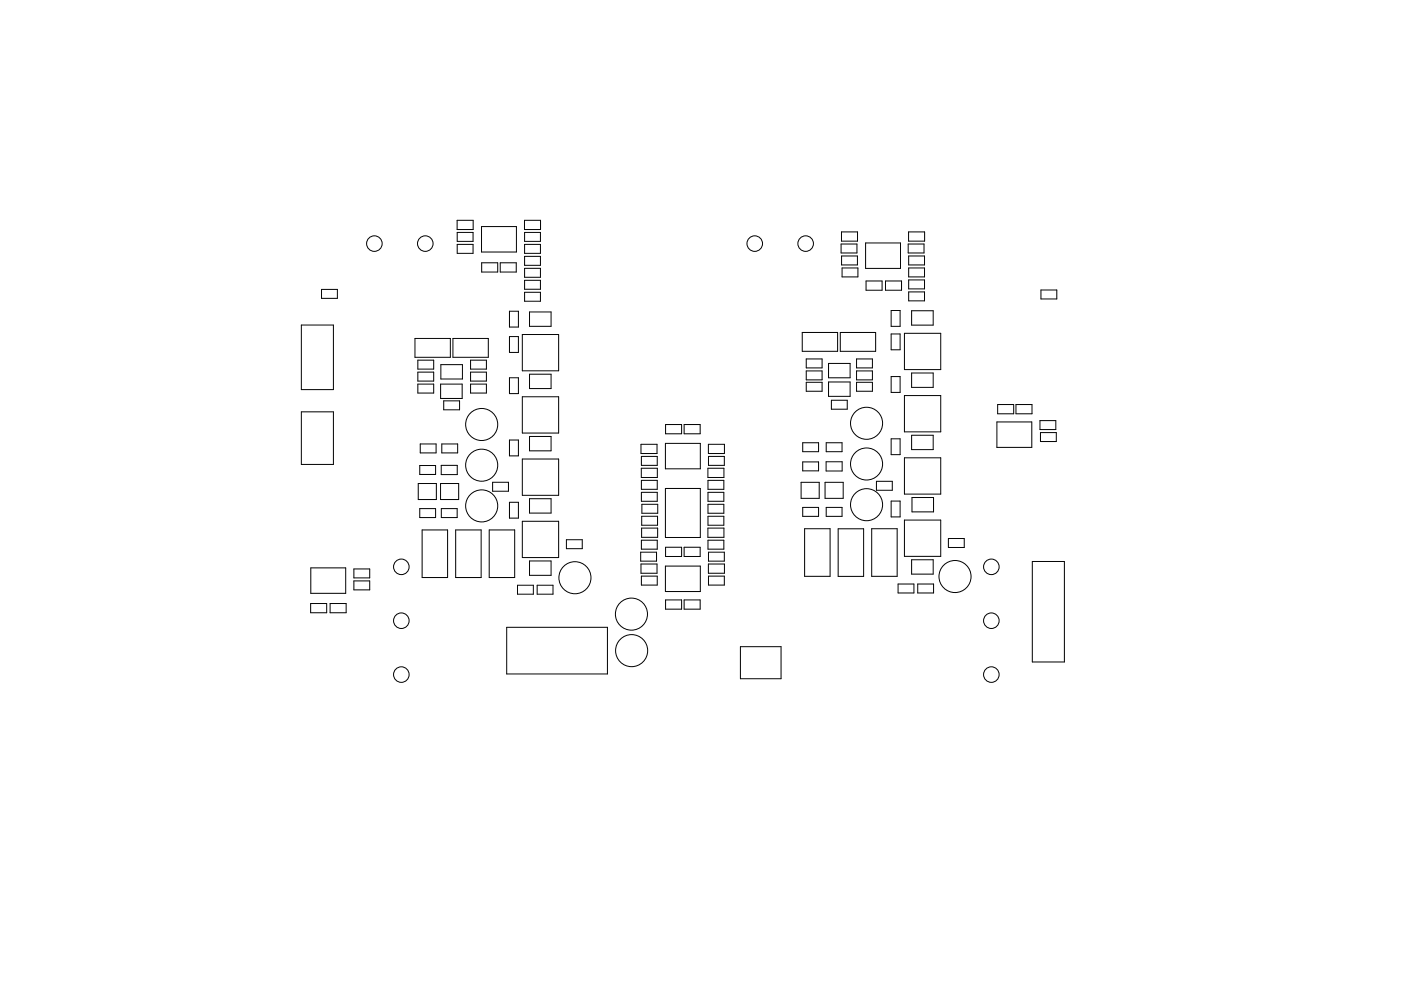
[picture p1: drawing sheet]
<svg xmlns="http://www.w3.org/2000/svg" width="297mm" height="210mm" viewBox="0 0 297 210" stroke-linecap="round" stroke-linejoin="round" font-family="sans-serif">
<g fill="none" stroke="#000" stroke-width=".21">
<path d="M96.9 46.7h3.4v2h-3.4zM96.9 49.3h3.4v1.9h-3.4zM96.9 51.9h3.4v1.9h-3.4zM102.1 48.1h7.4v5.4h-7.4zM102.1 55.8h3.4v1.9h-3.4zM106.1 55.8h3.4v1.9h-3.4zM111.2 46.7h3.4v2h-3.4zM111.2 49.3h3.4v1.9h-3.4zM111.2 51.9h3.4v1.9h-3.4zM111.2 54.4h3.4v1.9h-3.4zM111.2 56.9h3.4v1.9h-3.4zM111.2 59.5h3.4v1.9h-3.4z"/>
<path d="M178.3 51.8h3.4v1.9h-3.4zM178.4 49.2h3.4v2h-3.4zM178.4 54.3h3.4v1.9h-3.4zM178.5 56.9h3.4v1.9h-3.4zM183.5 51.5h7.4v5.4h-7.4zM183.6 59.6h3.4v2h-3.4zM187.7 59.6h3.4v2h-3.4zM192.6 51.8h3.3v1.9h-3.3zM192.6 49.2h3.4v2h-3.4zM192.7 54.3h3.3v1.9h-3.3zM192.7 56.9h3.3v1.9h-3.3zM192.7 59.4h3.3v1.9h-3.3z"/>
<path d="M63.9 69h6.8v13.7h-6.8zM68.2 61.4h3.3v1.9h-3.3zM88 71.8h7.5v4h-7.5zM88.6 76.4h3.4v1.9h-3.4zM88.6 79h3.4v1.9h-3.4zM93.5 77.4h4.5v3h-4.5zM96 71.8h7.5v4h-7.5zM99.8 76.4h3.3v1.9h-3.3zM99.8 79h3.3v1.9h-3.3zM108 66h1.9v3.4h-1.9zM108 71.4h1.9v3.4h-1.9zM110.7 71h7.7v7.7h-7.7z"/>
<path d="M111.2 62h3.4v1.9h-3.4zM112.3 79.4h4.5v3h-4.5zM112.3 66.2h4.5v3h-4.5zM170.1 70.5h7.5v4h-7.5zM170.9 76.2h3.4v1.9h-3.4zM170.9 78.7h3.4v1.9h-3.4zM175.7 77.1h4.5v3.1h-4.5zM178.2 70.5h7.5v4h-7.5zM181.6 76.2h3.4v1.9h-3.4zM181.6 78.7h3.4v1.9h-3.4zM188.9 65.9h1.9v3.3h-1.9zM188.9 70.9h1.9v3.3h-1.9z"/>
<path d="M188.9 79.9h1.9v3.4h-1.9zM191.8 70.7h7.7v7.7h-7.7zM192.7 61.9h3.3v1.9h-3.3zM193.3 65.9h4.6v3.1h-4.6zM193.3 79.1h4.6v3.1h-4.6zM220.7 61.5h3.4v1.9h-3.4zM63.9 87.4h6.8v11.1h-6.8zM88.6 81.5h3.4v1.9h-3.4zM89 98.8h3.4v1.9h-3.4zM89.1 94.2h3.4v1.9h-3.4zM93.4 81.5h4.6v3h-4.6zM93.5 98.7h3.4v2h-3.4z"/>
<path d="M93.7 94.2h3.3v1.9h-3.3zM94.1 85h3.3v1.9h-3.3zM99.8 81.5h3.3v1.9h-3.3zM108 80.2h1.9v3.3h-1.9zM108 93.4h1.9v3.3h-1.9zM110.7 84.2h7.7v7.7h-7.7zM110.7 97.4h7.7v7.7h-7.7zM112.3 92.6h4.5v3.1h-4.5zM135.9 94.3h3.4v1.9h-3.4zM136 99.3h3.4v2h-3.4zM136 96.8h3.3v1.9h-3.3zM141.1 94.1h7.4v5.4h-7.4z"/>
<path d="M141.1 90.1h3.4v1.9h-3.4zM145 90.1h3.4v1.9h-3.4zM150.1 99.3h3.4v2h-3.4zM150.2 94.3h3.4v1.9h-3.4zM150.2 96.8h3.4v1.9h-3.4zM170.2 93.9h3.4v1.9h-3.4zM170.2 98h3.4v1.9h-3.4zM170.9 81.1h3.4v1.9h-3.4zM175.1 98h3.4v1.9h-3.4zM175.2 93.9h3.3v1.9h-3.3zM175.7 81h4.5v3.1h-4.5zM176.3 84.9h3.3v1.9h-3.3z"/>
<path d="M181.6 81.1h3.4v1.9h-3.4zM188.9 93.1h1.9v3.4h-1.9zM191.8 83.9h7.7v7.7h-7.7zM191.8 97.1h7.7v7.7h-7.7zM193.3 92.3h4.6v3.1h-4.6zM211.4 89.5h7.4v5.4h-7.4zM211.5 85.8h3.4v2h-3.4zM215.4 85.8h3.4v2h-3.4zM220.5 89.2h3.4v1.9h-3.4zM220.6 91.8h3.4v1.9h-3.4zM88.7 102.6h3.8v3.4h-3.8zM89 107.9h3.4v1.9h-3.4z"/>
<path d="M89.5 112.4h5.4v10.1h-5.4zM93.4 102.6h3.8v3.4h-3.8zM93.6 107.9h3.3v1.9h-3.3zM96.6 112.4h5.4v10.1h-5.4zM103.7 112.4h5.4v10.1h-5.4zM104.4 102.3h3.4v1.9h-3.4zM108 106.6h1.9v3.3h-1.9zM110.7 110.6h7.7v7.7h-7.7zM112.3 105.8h4.5v3.1h-4.5zM112.3 119h4.5v3.1h-4.5zM120.1 114.5h3.3v1.9h-3.3zM135.8 117.2h3.4v1.9h-3.4z"/>
<path d="M135.9 119.7h3.4v1.9h-3.4zM136 104.5h3.3v1.9h-3.3zM136 101.9h3.3v1.9h-3.3zM136 114.6h3.3v1.9h-3.3zM136 112h3.4v2h-3.4zM136.1 109.5h3.3v1.9h-3.3zM136.1 107h3.4v1.9h-3.4zM141.1 103.6h7.4v10.4h-7.4zM141.1 116.1h3.4v2h-3.4zM145 116.1h3.4v2h-3.4zM150.1 112h3.4v2h-3.4zM150.1 101.9h3.4v1.9h-3.4z"/>
<path d="M150.1 104.5h3.4v1.9h-3.4zM150.1 107h3.4v1.9h-3.4zM150.1 109.5h3.4v1.9h-3.4zM150.1 114.6h3.4v1.9h-3.4zM150.2 119.7h3.4v1.9h-3.4zM150.2 117.2h3.4v1.9h-3.4zM169.8 102.3h3.9v3.4h-3.9zM170.2 107.7h3.4v1.9h-3.4zM170.6 112.2h5.4v10.1h-5.4zM174.9 102.3h3.9v3.4h-3.9zM175.2 107.7h3.3v1.9h-3.3zM177.7 112.2h5.4v10.1h-5.4z"/>
<path d="M184.8 112.2h5.4v10.1h-5.4zM185.8 102.1h3.4v1.9h-3.4zM188.9 106.3h1.9v3.4h-1.9zM191.8 110.3h7.7v7.7h-7.7zM193.3 118.8h4.6v3h-4.6zM193.4 105.6h4.5v3h-4.5zM201.1 114.3h3.3v1.9h-3.3zM218.9 119.1h6.8v21.3h-6.8zM65.9 128h3.4v2h-3.4zM65.9 120.5h7.4v5.4h-7.4zM70 128h3.4v2h-3.4zM75 120.7h3.4v1.9h-3.4z"/>
<path d="M75 123.3h3.4v1.9h-3.4zM107.4 133.1h21.4v9.9h-21.4zM109.7 124.2h3.4v1.9h-3.4zM113.9 124.2h3.3v1.9h-3.3zM136 122.2h3.3v1.9h-3.3zM141.1 120.1h7.4v5.4h-7.4zM141.1 127.3h3.4v1.9h-3.4zM145 127.3h3.4v1.9h-3.4zM150.2 122.2h3.4v1.9h-3.4zM157 137.2h8.6v6.8h-8.6zM190.4 123.9h3.4v1.9h-3.4zM194.6 123.9h3.3v1.9h-3.3z"/>
<circle cx="79.4" cy="51.7" r="1.65"/>
<circle cx="90.2" cy="51.7" r="1.65"/>
<circle cx="160" cy="51.7" r="1.65"/>
<circle cx="170.8" cy="51.7" r="1.65"/>
<circle cx="102.1" cy="98.7" r="3.4"/>
<circle cx="102.1" cy="90.1" r="3.4"/>
<circle cx="183.7" cy="98.4" r="3.4"/>
<circle cx="183.7" cy="89.8" r="3.4"/>
<circle cx="102.1" cy="107.3" r="3.4"/>
<circle cx="183.7" cy="107.1" r="3.4"/>
<circle cx="85.1" cy="131.7" r="1.65"/>
<circle cx="85.1" cy="120.3" r="1.65"/>
<circle cx="121.9" cy="122.6" r="3.4"/>
<circle cx="133.9" cy="130.3" r="3.4"/>
<circle cx="133.9" cy="138" r="3.4"/>
<circle cx="202.5" cy="122.3" r="3.4"/>
<circle cx="210.2" cy="131.7" r="1.65"/>
<circle cx="210.2" cy="120.3" r="1.65"/>
<circle cx="85.1" cy="143.1" r="1.65"/>
<circle cx="210.2" cy="143.1" r="1.65"/>
</g>
</svg>
